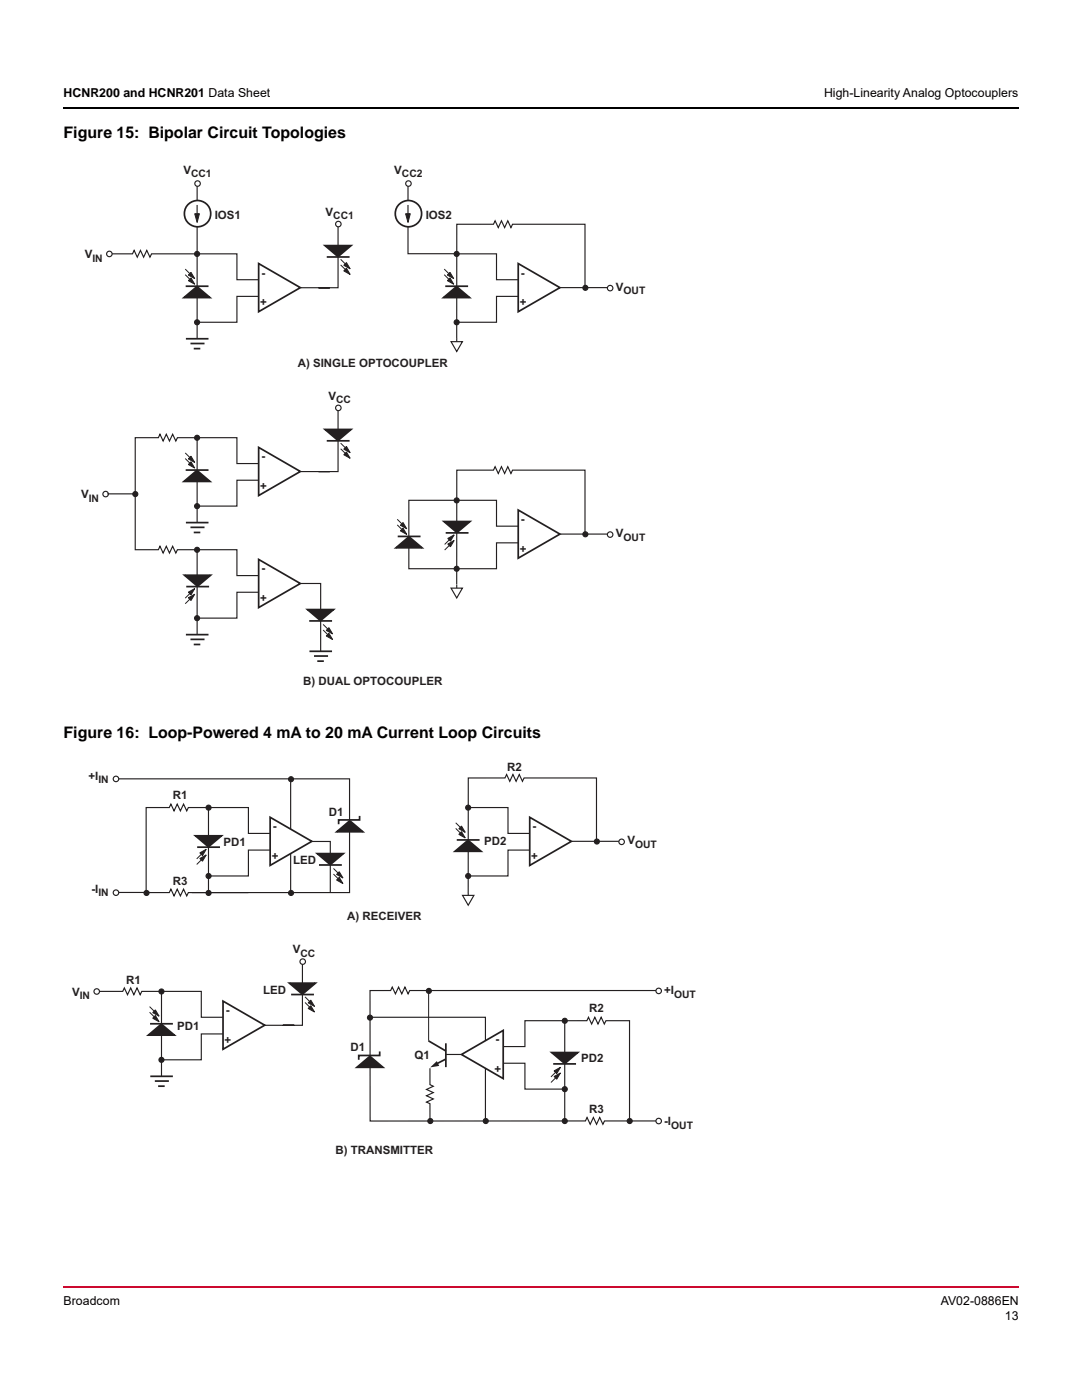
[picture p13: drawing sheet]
<svg xmlns="http://www.w3.org/2000/svg" width="216mm" height="279mm" viewBox="0 0 216 279" stroke-linecap="round" stroke-linejoin="round" font-family="sans-serif">
<defs><g id="words">
<g font-size="3.2">
<text x="12.7" y="27.5">Figure 15: Bipolar Circuit Topologies</text>
<text x="12.7" y="147.2">Figure 16: Loop-Powered 4 mA to 20 mA Current Loop Circuits</text>
</g>
<g font-size="2.5">
<text x="12.7" y="19.4">HCNR200 and HCNR201 Data Sheet</text>
<text x="164.4" y="19.4">High-Linearity Analog Optocouplers</text>
<text x="12.7" y="260.3">Broadcom</text>
<text x="187.7" y="260.3">AV02-0886EN</text>
<text x="200.5" y="263.5">13</text>
</g>
<g font-size="2.3" fill="#231f20">
<text x="36.6" y="34.7">V</text>
<text x="78.7" y="34.7">V</text>
<text x="42.9" y="43.8">IOS1</text>
<text x="65" y="43">V</text>
<text x="84.9" y="43.8">IOS2</text>
<text x="16.9" y="51.5">V</text>
<text x="52.1" y="55.2">-</text>
<text x="103.9" y="55.2">-</text>
<text x="122.9" y="58">V</text>
<text x="51.9" y="61.1">+</text>
<text x="103.7" y="61.1">+</text>
<text x="59.4" y="73.2">A) SINGLE OPTOCOUPLER</text>
<text x="65.5" y="79.7">V</text>
<text x="52.1" y="91.9">-</text>
<text x="16.2" y="99.5">V</text>
<text x="51.9" y="97.8">+</text>
<text x="103.9" y="104.4">-</text>
<text x="122.9" y="107.2">V</text>
<text x="103.7" y="110.3">+</text>
<text x="52.1" y="114.2">-</text>
<text x="51.9" y="120.1">+</text>
<text x="60.5" y="136.7">B) DUAL OPTOCOUPLER</text>
<text x="17.7" y="155.6">+I</text>
<text x="101.2" y="153.8">R2</text>
<text x="34.5" y="159.5">R1</text>
<text x="54.4" y="165.7">-</text>
<text x="65.6" y="162.8">D1</text>
<text x="106.2" y="165.7">-</text>
<text x="44.6" y="168.8">PD1</text>
<text x="54.2" y="171.6">+</text>
<text x="58.5" y="172.5">LED</text>
<text x="96.6" y="168.7">PD2</text>
<text x="106" y="171.6">+</text>
<text x="125.2" y="168.5">V</text>
<text x="18.2" y="178.1">-I</text>
<text x="34.5" y="176.6">R3</text>
<text x="69.3" y="183.7">A) RECEIVER</text>
<text x="58.4" y="190.2">V</text>
<text x="25.2" y="196.3">R1</text>
<text x="14.4" y="198.7">V</text>
<text x="45" y="202.4">-</text>
<text x="52.5" y="198.4">LED</text>
<text x="117.6" y="201.9">R2</text>
<text x="132.5" y="198.4">+I</text>
<text x="35.3" y="205.7">PD1</text>
<text x="44.8" y="208.3">+</text>
<text x="70" y="209.7">D1</text>
<text x="98.9" y="208.2">-</text>
<text x="82.7" y="211.3">Q1</text>
<text x="98.7" y="214.1">+</text>
<text x="116" y="211.8">PD2</text>
<text x="117.6" y="222.1">R3</text>
<text x="132.5" y="224.6">-I</text>
<text x="66.9" y="230.2">B) TRANSMITTER</text>
</g>
<g font-size="2.1" fill="#231f20">
<text x="38.1" y="35.4">CC1</text>
<text x="80.2" y="35.4">CC2</text>
<text x="66.5" y="43.7">CC1</text>
<text x="18.4" y="52.2">IN</text>
<text x="124.4" y="58.7">OUT</text>
<text x="67.1" y="80.4">CC</text>
<text x="17.7" y="100.1">IN</text>
<text x="124.4" y="107.9">OUT</text>
<text x="19.6" y="156.3">IN</text>
<text x="126.7" y="169.2">OUT</text>
<text x="19.6" y="178.8">IN</text>
<text x="60" y="190.9">CC</text>
<text x="15.9" y="199.4">IN</text>
<text x="134.5" y="199.1">OUT</text>
<text x="133.9" y="225.3">OUT</text>
</g>
</g></defs>
<path d="M12.5 256.7h.2v.3h-.2z" fill="#cc092f"/>
<path d="M12.7 256.9h190.7" fill="none" stroke="#cc092f" stroke-width=".36"/>
<path d="M12.5 21.4h.2v.4h-.2z" fill="#000"/>
<path d="M12.7 21.6h190.7" fill="none" stroke="#000" stroke-width=".36"/>
<path d="M13 31.8h119.3v106.8h-119.3z" fill="#fff"/>
<path d="M111.8 57.4h9.9M90 68.2h2.3l-1.2 2zM91.1 67.6v.6" fill="none" stroke="#231f20" stroke-width=".23"/>
<path d="M103.4 52.6l8.3 4.8-8.3 4.8z" fill="#fff"/>
<path d="M103.4 52.6l8.3 4.8-8.3 4.8z" fill="none" stroke="#231f20" stroke-width=".34"/>
<circle cx="91.1" cy="50.7" r=".5" fill="#231f20"/>
<g fill="none" stroke="#231f20" stroke-width=".23">
<path d="M91.2 50.7h7.9v5.1h4.3M103.4 59.1h-4.3v5.2h-8"/>
<circle cx="91.1" cy="50.7" r=".5"/>
</g>
<path d="M88.8 57.1h4.6" fill="none" stroke="#231f20" stroke-width=".34"/>
<path d="M88.5 59.4l2.6-2.2 2.6 2.2z" fill="#231f20"/>
<path d="M91.1 57.2l-2.6 2.2h5.2l-2.6-2.2" fill="none" stroke="#231f20" stroke-width=".34"/>
<path d="M89.8 54.4l.7 1.2-1.2-.7z" fill="#231f20"/>
<path d="M88.6 53.7l1.1 1.1M89.8 54.4l.7 1.2-1.2-.7z" fill="none" stroke="#231f20" stroke-width=".2"/>
<path d="M89.8 55.5l.7 1.2-1.2-.7z" fill="#231f20"/>
<path d="M88.6 54.8l1.1 1.1M89.8 55.5l.7 1.2-1.2-.7z" fill="none" stroke="#231f20" stroke-width=".2"/>
<path d="M116.7 57.4v-12.6h-14.4l-.3 .6-.7-1.3-.6 1.3-.6-1.3-.7 1.3-.6-1.3-.3 .7h-7.4v22.8" fill="none" stroke="#231f20" stroke-width=".23"/>
<circle cx="91.1" cy="64.3" r=".5" fill="#231f20"/>
<g fill="none" stroke="#231f20" stroke-width=".23">
<path d="M60 116.4h4v13.6"/>
<circle cx="91.1" cy="64.3" r=".5"/>
</g>
<path d="M51.6 111.6l8.3 4.9-8.3 4.8z" fill="#fff"/>
<path d="M51.6 111.6l8.3 4.9-8.3 4.8z" fill="none" stroke="#231f20" stroke-width=".34"/>
<circle cx="39.3" cy="109.7" r=".5" fill="#231f20"/>
<g fill="none" stroke="#231f20" stroke-width=".23">
<path d="M39.3 110v16.7M51.6 118.2h-4.3v5.2h-8"/>
<circle cx="39.3" cy="109.7" r=".5"/>
</g>
<path d="M37.2 117.1h4.5M37.1 126.7h4.5M38 127.6h2.8M38.7 128.6h1.3" fill="none" stroke="#231f20" stroke-width=".34"/>
<path d="M36.8 114.8h5.2l-2.6 2.2z" fill="#231f20"/>
<path d="M39.4 117l2.6-2.2h-5.2l2.6 2.2" fill="none" stroke="#231f20" stroke-width=".34"/>
<path d="M37.6 119.3l1.3-.7-.8 1.2z" fill="#231f20"/>
<path d="M37.6 119.3l1.3-.7-.8 1.2zM38.1 119.4l-1.1 1.1" fill="none" stroke="#231f20" stroke-width=".2"/>
<path d="M37.6 118.2l1.3-.7-.8 1.2z" fill="#231f20"/>
<path d="M37.6 118.2l1.3-.7-.8 1.2zM38.1 118.3l-1.1 1.1" fill="none" stroke="#231f20" stroke-width=".2"/>
<path d="M61.7 123.9h4.6" fill="none" stroke="#231f20" stroke-width=".34"/>
<path d="M61.4 121.7h5.2l-2.6 2.2z" fill="#231f20"/>
<path d="M61.7 130h4.6M62.7 130.9h2.8M63.3 131.9h1.3M64 123.8l2.6-2.1h-5.2l2.6 2.2" fill="none" stroke="#231f20" stroke-width=".34"/>
<path d="M65.6 125.3l.8 1.2-1.3-.7z" fill="#231f20"/>
<path d="M64.5 124.6l1.1 1.1M65.6 125.3l.8 1.2-1.3-.7z" fill="none" stroke="#231f20" stroke-width=".2"/>
<path d="M65.6 126.4l.8 1.2-1.3-.7z" fill="#231f20"/>
<path d="M64.5 125.7l1.1 1.1M65.6 126.4l.8 1.2-1.3-.7z" fill="none" stroke="#231f20" stroke-width=".2"/>
<circle cx="39.3" cy="123.4" r=".5" fill="#231f20"/>
<circle cx="39.3" cy="123.4" r=".5" fill="none" stroke="#231f20" stroke-width=".23"/>
<circle cx="121.7" cy="57.5" r=".55" fill="#fff"/>
<circle cx="121.7" cy="57.5" r=".55" fill="none" stroke="#231f20" stroke-width=".23"/>
<circle cx="116.8" cy="57.4" r=".5" fill="#231f20"/>
<circle cx="116.8" cy="57.4" r=".5" fill="none" stroke="#231f20" stroke-width=".23"/>
<path d="M51.6 52.6l8.3 4.8-8.3 4.8z" fill="#fff"/>
<path d="M51.6 52.6l8.3 4.8-8.3 4.8z" fill="none" stroke="#231f20" stroke-width=".34"/>
<path d="M90 117.4h2.3l-1.2 1.9zM91.1 116.7v.7" fill="none" stroke="#231f20" stroke-width=".23"/>
<circle cx="39.3" cy="50.7" r=".5" fill="#231f20"/>
<g fill="none" stroke="#231f20" stroke-width=".23">
<path d="M39.3 36.5v31.1M21.8 50.7h4.6l.4-.7 .6 1.3 .6-1.3 .7 1.3 .6-1.3 .6 1.3 .3-.6h17.1v5.1h4.3M51.6 59.1h-4.3v5.2h-8"/>
<circle cx="39.3" cy="50.7" r=".5"/>
</g>
<path d="M37 57.1h4.6M37.1 67.6h4.5M38 68.6h2.8M38.7 69.6h1.3" fill="none" stroke="#231f20" stroke-width=".34"/>
<path d="M36.7 59.4l2.6-2.2 2.6 2.2z" fill="#231f20"/>
<path d="M39.3 57.2l-2.6 2.2h5.2l-2.6-2.2" fill="none" stroke="#231f20" stroke-width=".34"/>
<circle cx="21.8" cy="50.7" r=".55" fill="#fff"/>
<circle cx="21.8" cy="50.7" r=".55" fill="none" stroke="#231f20" stroke-width=".23"/>
<path d="M38.1 54.4l.8 1.2-1.3-.7z" fill="#231f20"/>
<path d="M37 53.7l1.1 1.1M38.1 54.4l.8 1.2-1.3-.7z" fill="none" stroke="#231f20" stroke-width=".2"/>
<path d="M38.1 55.5l.8 1.2-1.3-.7z" fill="#231f20"/>
<path d="M37 54.8l1.1 1.1M38.1 55.5l.8 1.2-1.3-.7z" fill="none" stroke="#231f20" stroke-width=".2"/>
<path d="M69.1 52.4l.8 1.3-1.3-.8z" fill="#231f20"/>
<path d="M68 51.8l1.1 1M69.1 52.4l.8 1.3-1.3-.8z" fill="none" stroke="#231f20" stroke-width=".2"/>
<path d="M69.1 53.5l.8 1.3-1.3-.7z" fill="#231f20"/>
<path d="M68 52.9l1.1 1M69.1 53.5l.8 1.3-1.3-.7z" fill="none" stroke="#231f20" stroke-width=".2"/>
<path d="M111.8 106.6h9.9" fill="none" stroke="#231f20" stroke-width=".23"/>
<path d="M103.4 101.8l8.3 4.8-8.3 4.8z" fill="#fff"/>
<path d="M103.4 101.8l8.3 4.8-8.3 4.8z" fill="none" stroke="#231f20" stroke-width=".34"/>
<circle cx="91.1" cy="99.9" r=".5" fill="#231f20"/>
<g fill="none" stroke="#231f20" stroke-width=".23">
<path d="M103.4 105h-4.3v-5.2h-17.5v13.7h17.5v-5.2h4.3M116.7 106.5v-12.7h-14.4l-.3 .7-.7-1.4-.6 1.4-.6-1.4-.7 1.4-.6-1.4-.3 .7h-7.4v22.9"/>
<circle cx="91.1" cy="99.9" r=".5"/>
</g>
<circle cx="91.1" cy="113.5" r=".5" fill="#231f20"/>
<circle cx="91.1" cy="113.5" r=".5" fill="none" stroke="#231f20" stroke-width=".23"/>
<circle cx="39.3" cy="64.3" r=".5" fill="#231f20"/>
<circle cx="39.3" cy="64.3" r=".5" fill="none" stroke="#231f20" stroke-width=".23"/>
<circle cx="121.7" cy="106.7" r=".55" fill="#fff"/>
<circle cx="121.7" cy="106.7" r=".55" fill="none" stroke="#231f20" stroke-width=".23"/>
<circle cx="116.8" cy="106.6" r=".5" fill="#231f20"/>
<g fill="none" stroke="#231f20" stroke-width=".23">
<path d="M67.5 44.9v12.5h-7.6"/>
<circle cx="116.8" cy="106.6" r=".5"/>
</g>
<circle cx="67.5" cy="44.7" r=".55" fill="#fff"/>
<circle cx="67.5" cy="44.7" r=".55" fill="none" stroke="#231f20" stroke-width=".23"/>
<path d="M65.2 51.3h4.6" fill="none" stroke="#231f20" stroke-width=".34"/>
<path d="M64.9 49h5.2l-2.6 2.2z" fill="#231f20"/>
<path d="M67.5 51.2l2.6-2.2h-5.2l2.6 2.2M88.9 106.3h4.6" fill="none" stroke="#231f20" stroke-width=".34"/>
<path d="M88.6 104.1h5.2l-2.6 2.2z" fill="#231f20"/>
<path d="M91.2 106.3l2.6-2.2h-5.2l2.6 2.2" fill="none" stroke="#231f20" stroke-width=".34"/>
<path d="M89.3 108.6l1.3-.7-.7 1.2z" fill="#231f20"/>
<path d="M89.3 108.6l1.3-.7-.7 1.2zM89.8 108.7l-1.1 1.1" fill="none" stroke="#231f20" stroke-width=".2"/>
<path d="M89.3 107.5l1.3-.8-.7 1.3z" fill="#231f20"/>
<path d="M89.3 107.5l1.3-.8-.7 1.3zM89.8 107.6l-1.1 1.1" fill="none" stroke="#231f20" stroke-width=".2"/>
<circle cx="39.4" cy="36.6" r=".55" fill="#fff"/>
<circle cx="39.4" cy="36.6" r=".55" fill="none" stroke="#231f20" stroke-width=".23"/>
<circle cx="39.4" cy="42.6" r="2.62" fill="#fff"/>
<circle cx="39.4" cy="42.6" r="2.62" fill="none" stroke="#231f20" stroke-width=".34"/>
<path d="M38.9 42.7l.9-.1-.5 1.8z" fill="#231f20"/>
<path d="M38.9 42.7l.9-.1-.5 1.8z" fill="none" stroke="#231f20" stroke-width=".2"/>
<path d="M81.4 36.5v14.1h9.6M39.3 40.9v2.1" fill="none" stroke="#231f20" stroke-width=".23"/>
<circle cx="81.5" cy="36.6" r=".55" fill="#fff"/>
<circle cx="81.5" cy="36.6" r=".55" fill="none" stroke="#231f20" stroke-width=".23"/>
<circle cx="81.5" cy="42.6" r="2.62" fill="#fff"/>
<circle cx="81.5" cy="42.6" r="2.62" fill="none" stroke="#231f20" stroke-width=".34"/>
<path d="M80.9 42.7l1-.1-.5 1.8z" fill="#231f20"/>
<path d="M80.9 42.7l1-.1-.5 1.8z" fill="none" stroke="#231f20" stroke-width=".2"/>
<path d="M81.4 40.9v2.1" fill="none" stroke="#231f20" stroke-width=".23"/>
<path d="M51.6 89.3l8.3 4.8-8.3 4.8z" fill="#fff"/>
<path d="M51.6 89.3l8.3 4.8-8.3 4.8z" fill="none" stroke="#231f20" stroke-width=".34"/>
<circle cx="39.3" cy="87.4" r=".5" fill="#231f20"/>
<g fill="none" stroke="#231f20" stroke-width=".23">
<path d="M39.3 87.4v16.9M51.6 92.5h-4.3v-5.2h-11.9l-.3 .7-.7-1.3-.6 1.3-.6-1.3-.6 1.3-.7-1.3-.3 .6h-4.6v22.4h4.6l.3-.7 .7 1.4 .6-1.4 .6 1.4 .6-1.4 .7 1.4 .3-.7h11.9v5.2h4.3M51.6 95.8h-4.3v5.2h-8"/>
<circle cx="39.3" cy="87.4" r=".5"/>
</g>
<path d="M37 93.8h4.6M37.1 104.3h4.5M38 105.2h2.8M38.7 106.3h1.3" fill="none" stroke="#231f20" stroke-width=".34"/>
<path d="M36.7 96.1l2.6-2.2 2.6 2.2z" fill="#231f20"/>
<path d="M39.3 93.9l-2.6 2.2h5.2l-2.6-2.2" fill="none" stroke="#231f20" stroke-width=".34"/>
<circle cx="21.1" cy="98.6" r=".55" fill="#fff"/>
<circle cx="21.1" cy="98.6" r=".55" fill="none" stroke="#231f20" stroke-width=".23"/>
<path d="M38.1 91l.8 1.3-1.3-.7z" fill="#231f20"/>
<path d="M37 90.4l1.1 1.1M38.1 91l.8 1.3-1.3-.7z" fill="none" stroke="#231f20" stroke-width=".2"/>
<path d="M38.1 92.2l.8 1.2-1.3-.7z" fill="#231f20"/>
<path d="M37 91.5l1.1 1.1M38.1 92.2l.8 1.2-1.3-.7z" fill="none" stroke="#231f20" stroke-width=".2"/>
<path d="M69.1 89.1l.8 1.3-1.3-.8z" fill="#231f20"/>
<path d="M68 88.4l1.1 1.1M69.1 89.1l.8 1.3-1.3-.8z" fill="none" stroke="#231f20" stroke-width=".2"/>
<path d="M69.1 90.2l.8 1.3-1.3-.7z" fill="#231f20"/>
<path d="M68 89.6l1.1 1M69.1 90.2l.8 1.3-1.3-.7z" fill="none" stroke="#231f20" stroke-width=".2"/>
<circle cx="39.3" cy="101" r=".5" fill="#231f20"/>
<g fill="none" stroke="#231f20" stroke-width=".23">
<path d="M67.5 81.6v12.5h-7.6"/>
<circle cx="39.3" cy="101" r=".5"/>
</g>
<circle cx="67.5" cy="81.4" r=".55" fill="#fff"/>
<circle cx="67.5" cy="81.4" r=".55" fill="none" stroke="#231f20" stroke-width=".23"/>
<path d="M65.2 88h4.6" fill="none" stroke="#231f20" stroke-width=".34"/>
<path d="M64.9 85.7h5.2l-2.6 2.2z" fill="#231f20"/>
<path d="M67.5 87.9l2.6-2.2h-5.2l2.6 2.2" fill="none" stroke="#231f20" stroke-width=".34"/>
<path d="M21.4 98.6h5.7" fill="none" stroke="#231f20" stroke-width=".23"/>
<circle cx="27" cy="98.6" r=".5" fill="#231f20"/>
<circle cx="27" cy="98.6" r=".5" fill="none" stroke="#231f20" stroke-width=".23"/>
<path d="M79.4 107.1h4.5" fill="none" stroke="#231f20" stroke-width=".34"/>
<path d="M79 109.3l2.6-2.2 2.6 2.2z" fill="#231f20"/>
<path d="M81.6 107.1l-2.6 2.2h5.2l-2.6-2.2" fill="none" stroke="#231f20" stroke-width=".34"/>
<path d="M80.4 104.3l.8 1.2-1.3-.7z" fill="#231f20"/>
<path d="M79.3 103.6l1.1 1.1M80.4 104.3l.8 1.2-1.3-.7z" fill="none" stroke="#231f20" stroke-width=".2"/>
<path d="M80.4 105.4l.8 1.3-1.3-.8z" fill="#231f20"/>
<path d="M79.3 104.8l1.1 1M80.4 105.4l.8 1.3-1.3-.8z" fill="none" stroke="#231f20" stroke-width=".2"/>
<path d="M13 151.4h128.7v81.2h-128.7z" fill="#fff"/>
<path d="M58 155.6v22.7M92.3 178.7h2.3l-1.2 2zM93.4 178.1v.6M114.1 167.9h9.9M73.8 203h23.1v20.7" fill="none" stroke="#231f20" stroke-width=".23"/>
<path d="M105.7 163.1l8.3 4.8-8.3 4.8z" fill="#fff"/>
<path d="M105.7 163.1l8.3 4.8-8.3 4.8z" fill="none" stroke="#231f20" stroke-width=".34"/>
<circle cx="93.4" cy="161.2" r=".5" fill="#231f20"/>
<g fill="none" stroke="#231f20" stroke-width=".23">
<path d="M93.4 161.2h8v5.1h4.3M105.7 169.7h-4.3v5.1h-8"/>
<circle cx="93.4" cy="161.2" r=".5"/>
</g>
<path d="M91.1 167.6h4.6" fill="none" stroke="#231f20" stroke-width=".34"/>
<path d="M90.8 169.9l2.6-2.2 2.6 2.2z" fill="#231f20"/>
<path d="M93.4 167.7l-2.6 2.2h5.2l-2.6-2.2" fill="none" stroke="#231f20" stroke-width=".34"/>
<path d="M92.1 164.9l.7 1.2-1.2-.7z" fill="#231f20"/>
<path d="M90.9 164.2l1.1 1.1M92.1 164.9l.7 1.2-1.2-.7z" fill="none" stroke="#231f20" stroke-width=".2"/>
<path d="M92.1 166l.7 1.2-1.2-.7z" fill="#231f20"/>
<path d="M90.9 165.3l1.1 1.1M92.1 166l.7 1.2-1.2-.7z" fill="none" stroke="#231f20" stroke-width=".2"/>
<path d="M119 167.9v-12.6h-14.4l-.4 .6-.6-1.3-.6 1.3-.6-1.3-.7 1.3-.6-1.3-.3 .7h-7.4v22.8" fill="none" stroke="#231f20" stroke-width=".23"/>
<circle cx="93.4" cy="174.8" r=".5" fill="#231f20"/>
<circle cx="93.4" cy="174.8" r=".5" fill="none" stroke="#231f20" stroke-width=".23"/>
<circle cx="124" cy="168" r=".55" fill="#fff"/>
<circle cx="124" cy="168" r=".55" fill="none" stroke="#231f20" stroke-width=".23"/>
<circle cx="119.1" cy="167.9" r=".5" fill="#231f20"/>
<circle cx="119.1" cy="167.9" r=".5" fill="none" stroke="#231f20" stroke-width=".23"/>
<path d="M53.9 163.1l8.3 4.8-8.3 4.8z" fill="#fff"/>
<path d="M53.9 163.1l8.3 4.8-8.3 4.8z" fill="none" stroke="#231f20" stroke-width=".34"/>
<circle cx="41.6" cy="161.2" r=".5" fill="#231f20"/>
<g fill="none" stroke="#231f20" stroke-width=".23">
<path d="M53.9 169.7h-4.3v5.1h-8"/>
<circle cx="41.6" cy="161.2" r=".5"/>
</g>
<path d="M67.2 166l2.6-2.2 2.6 2.2z" fill="#231f20"/>
<path d="M69.8 163.8l-2.6 2.2h5.2l-2.6-2.2" fill="none" stroke="#231f20" stroke-width=".34"/>
<path d="M39.9 171.3l1.3-.7-.8 1.3z" fill="#231f20"/>
<path d="M39.9 171.3l1.3-.7-.8 1.3zM40.3 171.4l-1 1.1" fill="none" stroke="#231f20" stroke-width=".2"/>
<path d="M39.9 170.2l1.3-.7-.8 1.3z" fill="#231f20"/>
<path d="M39.9 170.2l1.3-.7-.8 1.3zM40.3 170.3l-1 1.1" fill="none" stroke="#231f20" stroke-width=".2"/>
<path d="M67.7 174l.7 1.2-1.2-.7z" fill="#231f20"/>
<path d="M66.5 173.3l1.1 1.1M67.7 174l.7 1.2-1.2-.7z" fill="none" stroke="#231f20" stroke-width=".2"/>
<path d="M67.7 175.1l.7 1.2-1.2-.7z" fill="#231f20"/>
<path d="M66.5 174.4l1.1 1.1M67.7 175.1l.7 1.2-1.2-.7z" fill="none" stroke="#231f20" stroke-width=".2"/>
<path d="M88.9 210.4h3.1" fill="none" stroke="#231f20" stroke-width=".23"/>
<path d="M92.1 210.4l8.3-4.8v9.7z" fill="#fff"/>
<path d="M92.1 210.4l8.3-4.8v9.7z" fill="none" stroke="#231f20" stroke-width=".34"/>
<circle cx="112.7" cy="203.7" r=".5" fill="#231f20"/>
<g fill="none" stroke="#231f20" stroke-width=".23">
<path d="M100.4 212.2h4.3v5.2h7.9M112.7 203.7h-8v5.2h-4.3"/>
<circle cx="112.7" cy="203.7" r=".5"/>
</g>
<circle cx="112.7" cy="217.4" r=".5" fill="#231f20"/>
<circle cx="112.7" cy="217.4" r=".5" fill="none" stroke="#231f20" stroke-width=".23"/>
<circle cx="41.6" cy="174.8" r=".5" fill="#231f20"/>
<circle cx="41.6" cy="174.8" r=".5" fill="none" stroke="#231f20" stroke-width=".23"/>
<circle cx="85.6" cy="197.8" r=".5" fill="#231f20"/>
<circle cx="85.6" cy="197.8" r=".5" fill="none" stroke="#231f20" stroke-width=".23"/>
<path d="M39.3 169.1h4.6" fill="none" stroke="#231f20" stroke-width=".34"/>
<path d="M39 166.8h5.2l-2.6 2.2z" fill="#231f20"/>
<path d="M41.6 169l2.6-2.2h-5.2l2.6 2.2" fill="none" stroke="#231f20" stroke-width=".34"/>
<path d="M93.3 161.1h.4" fill="none" stroke="#231f20" stroke-width=".23"/>
<path d="M44.5 199.8l8.3 4.8-8.3 4.8z" fill="#fff"/>
<path d="M44.5 199.8l8.3 4.8-8.3 4.8z" fill="none" stroke="#231f20" stroke-width=".34"/>
<circle cx="32.2" cy="197.9" r=".5" fill="#231f20"/>
<g fill="none" stroke="#231f20" stroke-width=".23">
<path d="M19.9 197.9h4.6l.3-.7 .6 1.3 .7-1.3 .6 1.3 .6-1.3 .7 1.3 .3-.6h11.9v5.1h4.3M32.2 197.9v16.9M44.5 206.3h-4.3v5.2h-8"/>
<circle cx="32.2" cy="197.9" r=".5"/>
</g>
<path d="M29.9 204.3h4.6M30 214.8h4.5M30.9 215.7h2.8M31.6 216.8h1.3" fill="none" stroke="#231f20" stroke-width=".34"/>
<path d="M29.6 206.6l2.6-2.2 2.6 2.2z" fill="#231f20"/>
<path d="M32.2 204.4l-2.6 2.2h5.2l-2.6-2.2" fill="none" stroke="#231f20" stroke-width=".34"/>
<circle cx="19.3" cy="197.9" r=".55" fill="#fff"/>
<circle cx="19.3" cy="197.9" r=".55" fill="none" stroke="#231f20" stroke-width=".23"/>
<path d="M31 201.5l.8 1.3-1.3-.7z" fill="#231f20"/>
<path d="M29.8 200.9l1.1 1.1M31 201.5l.8 1.3-1.3-.7z" fill="none" stroke="#231f20" stroke-width=".2"/>
<path d="M31 202.7l.8 1.2-1.3-.7z" fill="#231f20"/>
<path d="M29.8 202l1.1 1.1M31 202.7l.8 1.2-1.3-.7z" fill="none" stroke="#231f20" stroke-width=".2"/>
<path d="M62 199.6l.8 1.3-1.3-.8z" fill="#231f20"/>
<path d="M60.9 198.9l1.1 1.1M62 199.6l.8 1.3-1.3-.8z" fill="none" stroke="#231f20" stroke-width=".2"/>
<path d="M62 200.7l.8 1.3-1.3-.7z" fill="#231f20"/>
<path d="M60.9 200.1l1.1 1M62 200.7l.8 1.3-1.3-.7z" fill="none" stroke="#231f20" stroke-width=".2"/>
<circle cx="32.2" cy="211.5" r=".5" fill="#231f20"/>
<g fill="none" stroke="#231f20" stroke-width=".23">
<path d="M60.3 192.1v12.5h-7.5"/>
<circle cx="32.2" cy="211.5" r=".5"/>
</g>
<circle cx="60.4" cy="191.9" r=".55" fill="#fff"/>
<circle cx="60.4" cy="191.9" r=".55" fill="none" stroke="#231f20" stroke-width=".23"/>
<path d="M58.1 198.5h4.5" fill="none" stroke="#231f20" stroke-width=".34"/>
<path d="M57.7 196.2h5.2l-2.5 2.2z" fill="#231f20"/>
<path d="M60.4 198.4l2.5-2.2h-5.2l2.7 2.2M110.4 212.3h4.5" fill="none" stroke="#231f20" stroke-width=".34"/>
<path d="M110.1 210.1h5.2l-2.6 2.2z" fill="#231f20"/>
<path d="M63.7 172.6h4.5M112.7 212.2l-2.6-2.1h5.2l-2.6 2.2" fill="none" stroke="#231f20" stroke-width=".34"/>
<path d="M23.1 155.4h46.6v22.7h-31.4M41.6 161.3v17M53.9 166.3h-4.3v-5.1h-12l-.3 .6-.7-1.3-.6 1.3-.6-1.3-.7 1.3-.6-1.3-.3 .7h-4.6v16.9h4.6l.3-.7 .6 1.4 .7-1.4 .6 1.4 .6-1.4 .7 1.4 .3-.7h12M62.2 167.9h3.7v10.2" fill="none" stroke="#231f20" stroke-width=".23"/>
<path d="M63.3 170.4h5.2l-2.6 2.2z" fill="#231f20"/>
<path d="M65.9 172.5l2.6-2.1h-5.2l2.6 2.2" fill="none" stroke="#231f20" stroke-width=".34"/>
<path d="M23.4 178.1h6.6" fill="none" stroke="#231f20" stroke-width=".23"/>
<circle cx="23.1" cy="178.2" r=".55" fill="#fff"/>
<circle cx="23.1" cy="178.2" r=".55" fill="none" stroke="#231f20" stroke-width=".23"/>
<path d="M71.8 162.8v.8h-4.2v.9" fill="none" stroke="#231f20" stroke-width=".34"/>
<circle cx="23.1" cy="155.5" r=".55" fill="#fff"/>
<circle cx="23.1" cy="155.5" r=".55" fill="none" stroke="#231f20" stroke-width=".23"/>
<circle cx="41.6" cy="178.2" r=".5" fill="#231f20"/>
<circle cx="41.6" cy="178.2" r=".5" fill="none" stroke="#231f20" stroke-width=".23"/>
<circle cx="29.2" cy="178.2" r=".5" fill="#231f20"/>
<circle cx="29.2" cy="178.2" r=".5" fill="none" stroke="#231f20" stroke-width=".23"/>
<circle cx="58.1" cy="178.2" r=".5" fill="#231f20"/>
<circle cx="58.1" cy="178.2" r=".5" fill="none" stroke="#231f20" stroke-width=".23"/>
<circle cx="58.1" cy="155.5" r=".5" fill="#231f20"/>
<g fill="none" stroke="#231f20" stroke-width=".23">
<path d="M112.7 203.7v20M113.1 203.7h4l.3-.7 .7 1.4 .6-1.4 .6 1.4 .7-1.4 .6 1.4 .3-.7h4.7v20"/>
<circle cx="58.1" cy="155.5" r=".5"/>
</g>
<path d="M85.5 207.7l3.5 2M89 208.2v4.8" fill="none" stroke="#231f20" stroke-width=".34"/>
<path d="M85.8 213l1.4-1.2 .4 .9z" fill="#231f20"/>
<path d="M88.9 211.4l-1.9 .9" fill="none" stroke="#231f20" stroke-width=".34"/>
<path d="M131.4 197.7h-49.6l-.4 .7-.6-1.4-.6 1.4-.7-1.4-.6 1.4-.6-1.4-.4 .7h-4.1l.1 26h42.9l.3-.7 .7 1.4 .6-1.4 .6 1.4 .7-1.4 .6 1.4 .3-.7h10.4" fill="none" stroke="#231f20" stroke-width=".23"/>
<circle cx="112.7" cy="223.7" r=".5" fill="#231f20"/>
<circle cx="112.7" cy="223.7" r=".5" fill="none" stroke="#231f20" stroke-width=".23"/>
<circle cx="125.6" cy="223.7" r=".5" fill="#231f20"/>
<circle cx="125.6" cy="223.7" r=".5" fill="none" stroke="#231f20" stroke-width=".23"/>
<path d="M71.2 213l2.6-2.2 2.6 2.2z" fill="#231f20"/>
<path d="M73.8 210.8l-2.6 2.2h5.2l-2.6-2.2M75.8 209.8v.8h-4.2v.9" fill="none" stroke="#231f20" stroke-width=".34"/>
<path d="M85.8 213.2v3.3l.7 .3-1.4 .6 1.4 .7-1.4 .6 1.4 .6-1.4 .6 .7 .4v3.4" fill="none" stroke="#231f20" stroke-width=".23"/>
<path d="M85.5 197.7v10" fill="none" stroke="#231f20" stroke-width=".2"/>
<circle cx="85.9" cy="223.7" r=".5" fill="#231f20"/>
<circle cx="85.9" cy="223.7" r=".5" fill="none" stroke="#231f20" stroke-width=".23"/>
<circle cx="96.9" cy="223.7" r=".5" fill="#231f20"/>
<circle cx="96.9" cy="223.7" r=".5" fill="none" stroke="#231f20" stroke-width=".23"/>
<circle cx="73.8" cy="203.1" r=".5" fill="#231f20"/>
<circle cx="73.8" cy="203.1" r=".5" fill="none" stroke="#231f20" stroke-width=".23"/>
<circle cx="131.4" cy="197.8" r=".55" fill="#fff"/>
<circle cx="131.4" cy="197.8" r=".55" fill="none" stroke="#231f20" stroke-width=".23"/>
<circle cx="131.4" cy="223.7" r=".55" fill="#fff"/>
<circle cx="131.4" cy="223.7" r=".55" fill="none" stroke="#231f20" stroke-width=".23"/>
<path d="M110.6 214.8l1.2-.7-.7 1.3z" fill="#231f20"/>
<path d="M110.6 214.8l1.2-.7-.7 1.3zM111 215l-1.1 1" fill="none" stroke="#231f20" stroke-width=".2"/>
<path d="M110.6 213.7l1.2-.7-.7 1.3z" fill="#231f20"/>
<path d="M110.6 213.7l1.2-.7-.7 1.3zM111 213.8l-1.1 1.1" fill="none" stroke="#231f20" stroke-width=".2"/>
<use href="#words"/>
</svg>
